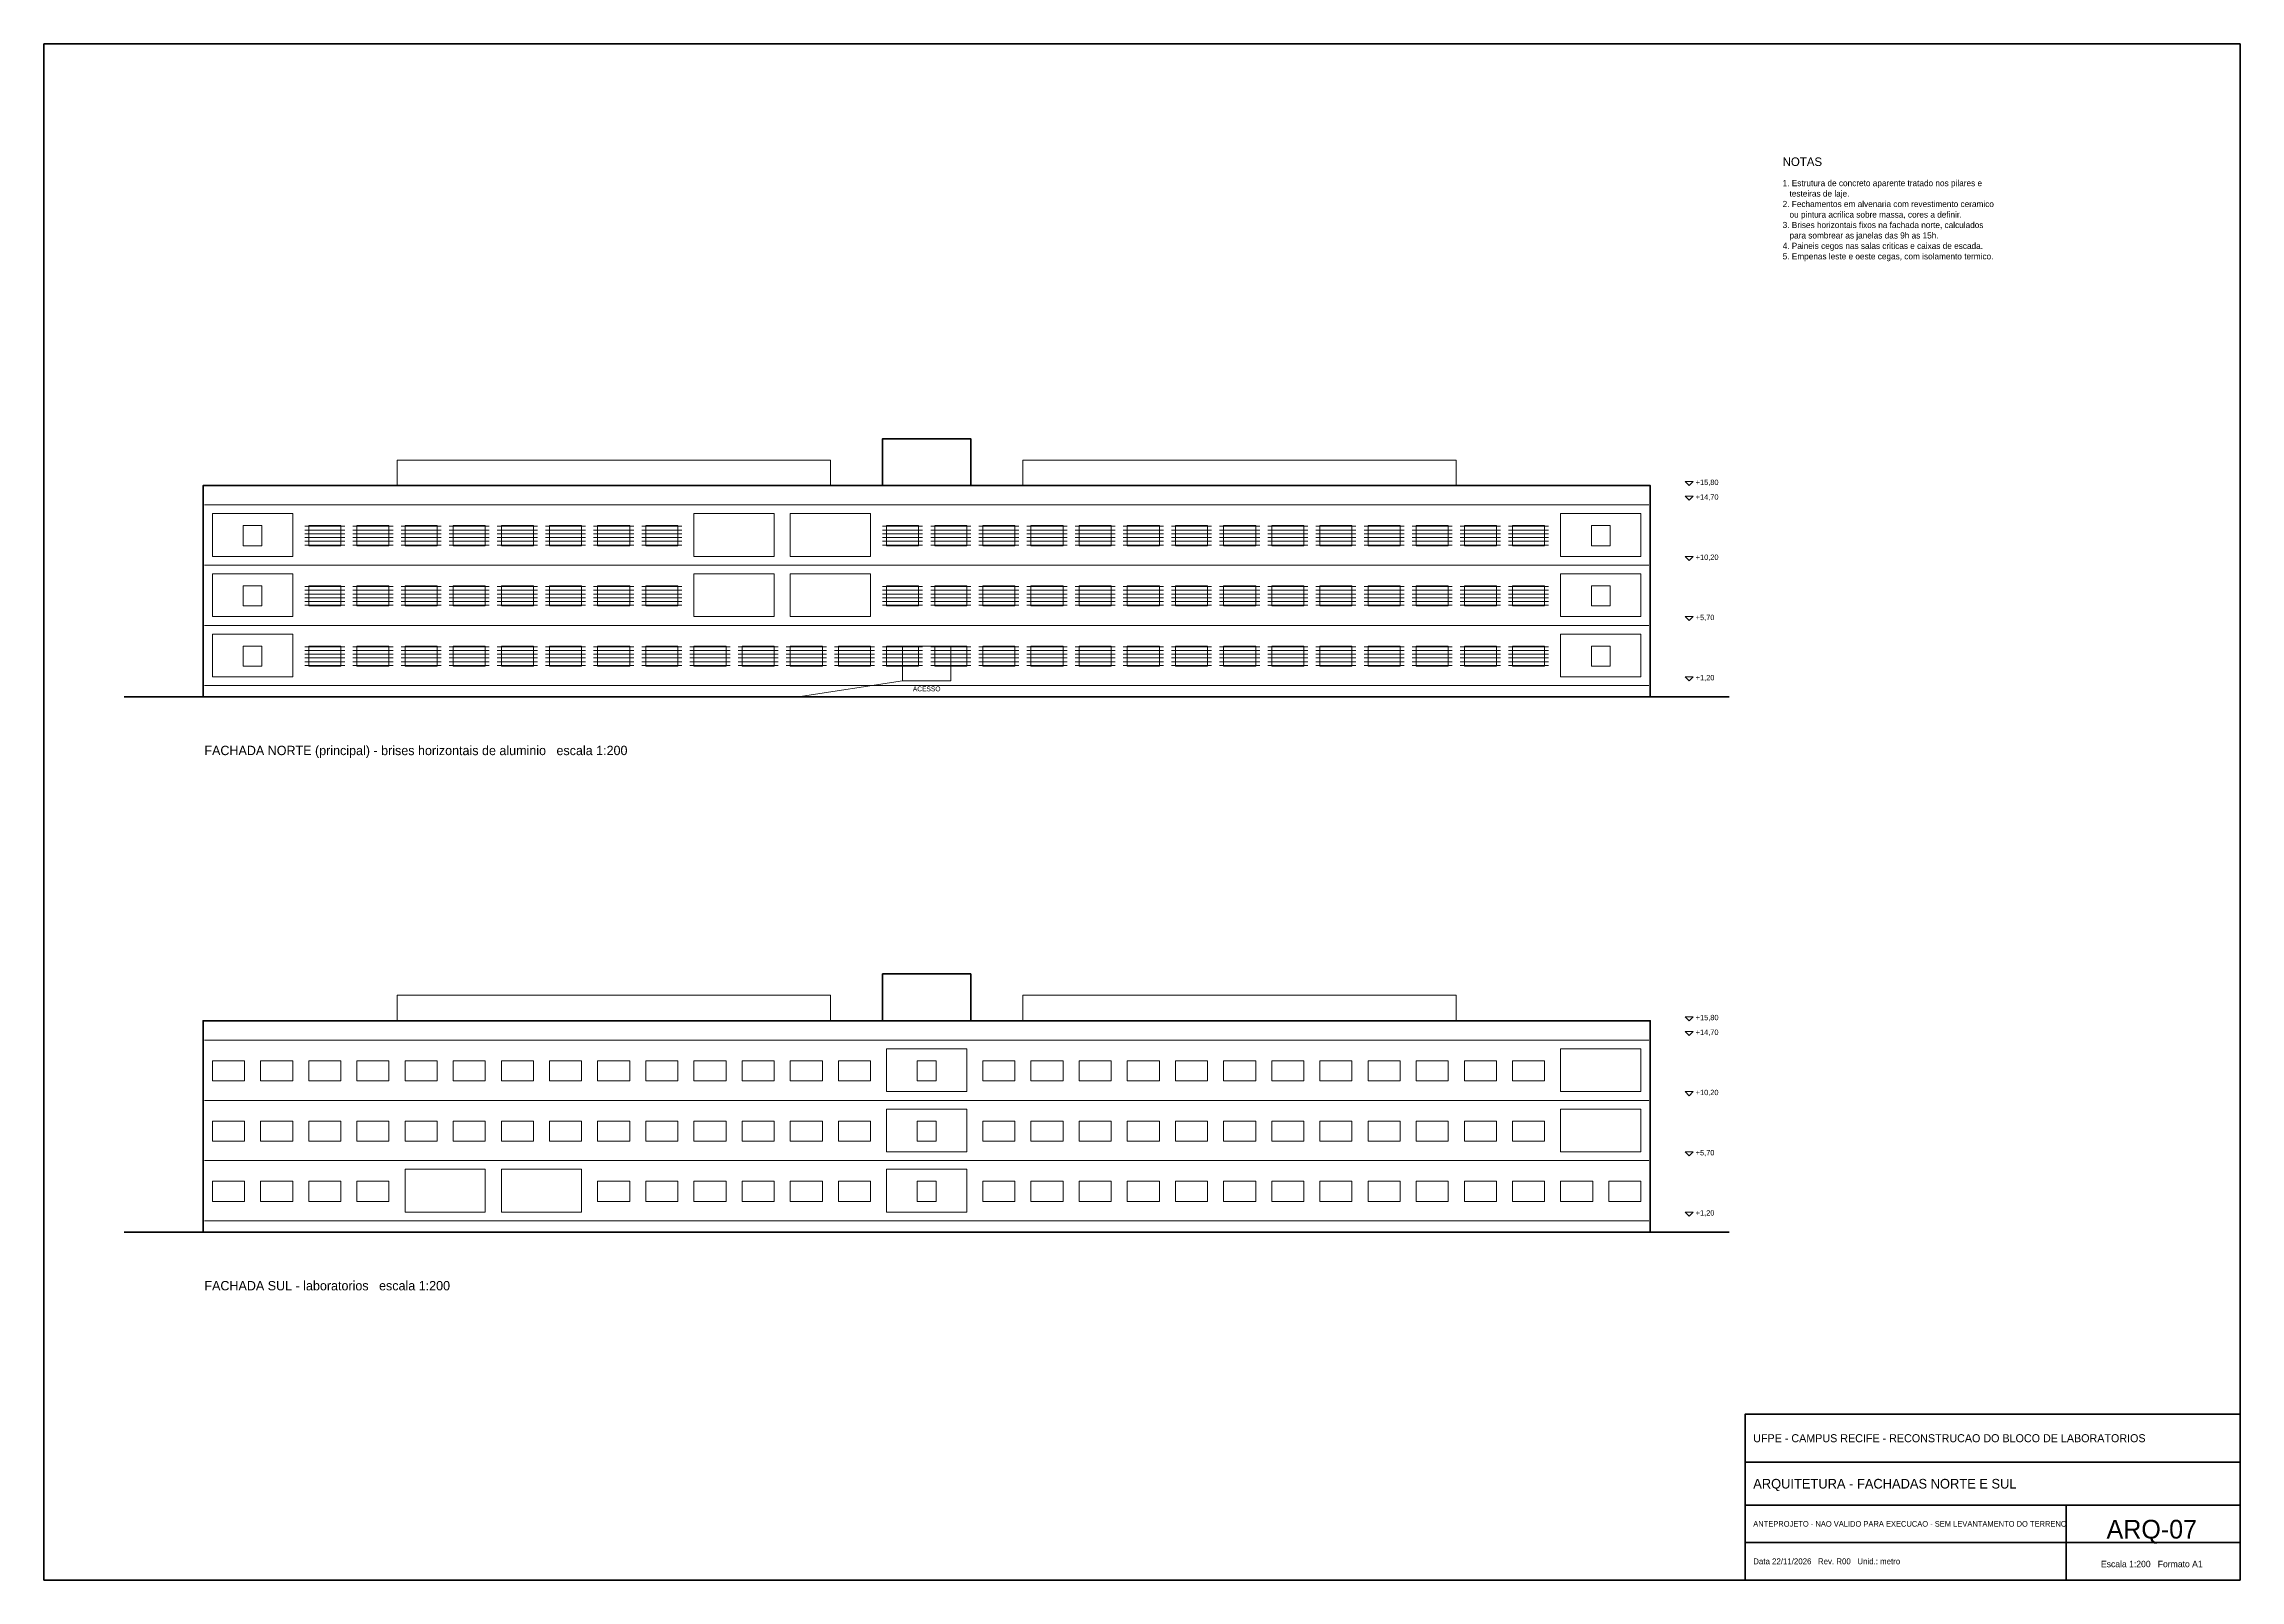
# Model space of a CAD drawing. Header units: metres. Extents: x -12 to 152, y -66 to 49.
import ezdxf
from ezdxf.enums import TextEntityAlignment as Align

# ---------------------------------------------------------------- set-up
doc = ezdxf.new("R2010")
doc.units = ezdxf.units.M
for name, color, linetype, lineweight, true_color in [('COTA', 8, 'Continuous', 13, 0x6a6a6a), ('ESQUADRIA', 4, 'Continuous', 18, 0x007f9f), ('MOBILIA', 9, 'Continuous', 13, 0xa8a8a8)]:
    doc.layers.add(name, color=color, linetype=linetype, lineweight=lineweight, true_color=true_color)
for name, color, linetype, lineweight in [('FOLHA', 7, 'Continuous', 35), ('NOTA', 7, 'Continuous', 18), ('PAREDE', 7, 'Continuous', 50), ('TEXTO', 7, 'Continuous', 18)]:
    doc.layers.add(name, color=color, linetype=linetype, lineweight=lineweight)

msp = doc.modelspace()

# ---------------------------------------------------------------- texts
at = {"layer": 'COTA'}
for s, p in [('+15,80', (111.5, 16.04)), ('+14,70', (111.5, 14.94)), ('+10,20', (111.5, 10.44)), ('+5,70', (111.5, 5.94)), ('+1,20', (111.5, 1.44)), ('+15,80', (111.5, -23.96)), ('+14,70', (111.5, -25.06)), ('+10,20', (111.5, -29.56)), ('+5,70', (111.5, -34.06)), ('+1,20', (111.5, -38.56))]:
    msp.add_text(s, height=0.4, dxfattribs=at).set_placement(p, align=Align.MIDDLE_LEFT)
at = {"layer": 'FOLHA'}
for s, height, p in [('UFPE - CAMPUS RECIFE - RECONSTRUCAO DO BLOCO DE LABORATORIOS', 0.6, (115.8, -55.4)), ('ARQUITETURA - FACHADAS NORTE E SUL', 0.72, (115.8, -58.8)), ('ANTEPROJETO - NAO VALIDO PARA EXECUCAO - SEM LEVANTAMENTO DO TERRENO', 0.42, (115.8, -61.8)), ('Data 22/11/2026   Rev. R00   Unid.: metro', 0.44, (115.8, -64.6))]:
    msp.add_text(s, height=height, dxfattribs=at).set_placement(p, align=Align.MIDDLE_LEFT)
for s, height, p in [('ARQ-07', 1.4, (145.6, -62.2)), ('Escala 1:200   Formato A1', 0.48, (145.6, -64.8))]:
    msp.add_text(s, height=height, dxfattribs=at).set_placement(p, align=Align.MIDDLE_CENTER)
at = {"layer": 'NOTA'}
for s, height, p in [('NOTAS', 0.64, (118, 40)), ('1. Estrutura de concreto aparente tratado nos pilares e', 0.46, (118, 38.4)), ('   testeiras de laje.', 0.46, (118, 37.62)), ('2. Fechamentos em alvenaria com revestimento ceramico', 0.46, (118, 36.84)), ('   ou pintura acrilica sobre massa, cores a definir.', 0.46, (118, 36.05)), ('3. Brises horizontais fixos na fachada norte, calculados', 0.46, (118, 35.27)), ('   para sombrear as janelas das 9h as 15h.', 0.46, (118, 34.49)), ('4. Paineis cegos nas salas criticas e caixas de escada.', 0.46, (118, 33.71)), ('5. Empenas leste e oeste cegas, com isolamento termico.', 0.46, (118, 32.93)), ('FACHADA NORTE (principal) - brises horizontais de aluminio   escala 1:200', 0.7, (0, -4)), ('FACHADA SUL - laboratorios   escala 1:200', 0.7, (0, -44))]:
    msp.add_text(s, height=height, dxfattribs=at).set_placement(p, align=Align.MIDDLE_LEFT)
at = {"layer": 'TEXTO'}
msp.add_text('ACESSO', height=0.36, dxfattribs=at).set_placement((54, 0.6), align=Align.MIDDLE_CENTER)

# ---------------------------------------------------------------- linework, layer by layer
at = {"layer": 'COTA'}
for points in [[(110.7, 16.1), (111, 15.8), (111.3, 16.1)], [(110.7, 15), (111, 14.7), (111.3, 15)], [(110.7, 10.5), (111, 10.2), (111.3, 10.5)], [(110.7, 6), (111, 5.7), (111.3, 6)], [(110.7, 1.5), (111, 1.2), (111.3, 1.5)], [(110.7, -23.9), (111, -24.2), (111.3, -23.9)], [(110.7, -25), (111, -25.3), (111.3, -25)], [(110.7, -29.5), (111, -29.8), (111.3, -29.5)], [(110.7, -34), (111, -34.3), (111.3, -34)], [(110.7, -38.5), (111, -38.8), (111.3, -38.5)]]:
    msp.add_lwpolyline(points, close=True, dxfattribs=at)
at = {"layer": 'ESQUADRIA'}
for points in [[(2.9, 11.3), (4.3, 11.3), (4.3, 12.8), (2.9, 12.8)], [(7.8, 11.3), (10.2, 11.3), (10.2, 12.8), (7.8, 12.8)], [(11.4, 11.3), (13.8, 11.3), (13.8, 12.8), (11.4, 12.8)], [(15, 11.3), (17.4, 11.3), (17.4, 12.8), (15, 12.8)], [(18.6, 11.3), (21, 11.3), (21, 12.8), (18.6, 12.8)], [(22.2, 11.3), (24.6, 11.3), (24.6, 12.8), (22.2, 12.8)], [(25.8, 11.3), (28.2, 11.3), (28.2, 12.8), (25.8, 12.8)], [(29.4, 11.3), (31.8, 11.3), (31.8, 12.8), (29.4, 12.8)], [(33, 11.3), (35.4, 11.3), (35.4, 12.8), (33, 12.8)], [(51, 11.3), (53.4, 11.3), (53.4, 12.8), (51, 12.8)], [(54.6, 11.3), (57, 11.3), (57, 12.8), (54.6, 12.8)], [(58.2, 11.3), (60.6, 11.3), (60.6, 12.8), (58.2, 12.8)], [(61.8, 11.3), (64.2, 11.3), (64.2, 12.8), (61.8, 12.8)], [(65.4, 11.3), (67.8, 11.3), (67.8, 12.8), (65.4, 12.8)], [(69, 11.3), (71.4, 11.3), (71.4, 12.8), (69, 12.8)], [(72.6, 11.3), (75, 11.3), (75, 12.8), (72.6, 12.8)], [(76.2, 11.3), (78.6, 11.3), (78.6, 12.8), (76.2, 12.8)], [(79.8, 11.3), (82.2, 11.3), (82.2, 12.8), (79.8, 12.8)], [(83.4, 11.3), (85.8, 11.3), (85.8, 12.8), (83.4, 12.8)], [(87, 11.3), (89.4, 11.3), (89.4, 12.8), (87, 12.8)], [(90.6, 11.3), (93, 11.3), (93, 12.8), (90.6, 12.8)], [(94.2, 11.3), (96.6, 11.3), (96.6, 12.8), (94.2, 12.8)], [(97.8, 11.3), (100.2, 11.3), (100.2, 12.8), (97.8, 12.8)], [(103.7, 11.3), (105.1, 11.3), (105.1, 12.8), (103.7, 12.8)], [(2.9, 6.8), (4.3, 6.8), (4.3, 8.3), (2.9, 8.3)], [(7.8, 6.8), (10.2, 6.8), (10.2, 8.3), (7.8, 8.3)], [(11.4, 6.8), (13.8, 6.8), (13.8, 8.3), (11.4, 8.3)], [(15, 6.8), (17.4, 6.8), (17.4, 8.3), (15, 8.3)], [(18.6, 6.8), (21, 6.8), (21, 8.3), (18.6, 8.3)], [(22.2, 6.8), (24.6, 6.8), (24.6, 8.3), (22.2, 8.3)], [(25.8, 6.8), (28.2, 6.8), (28.2, 8.3), (25.8, 8.3)], [(29.4, 6.8), (31.8, 6.8), (31.8, 8.3), (29.4, 8.3)], [(33, 6.8), (35.4, 6.8), (35.4, 8.3), (33, 8.3)], [(51, 6.8), (53.4, 6.8), (53.4, 8.3), (51, 8.3)], [(54.6, 6.8), (57, 6.8), (57, 8.3), (54.6, 8.3)], [(58.2, 6.8), (60.6, 6.8), (60.6, 8.3), (58.2, 8.3)], [(61.8, 6.8), (64.2, 6.8), (64.2, 8.3), (61.8, 8.3)], [(65.4, 6.8), (67.8, 6.8), (67.8, 8.3), (65.4, 8.3)], [(69, 6.8), (71.4, 6.8), (71.4, 8.3), (69, 8.3)], [(72.6, 6.8), (75, 6.8), (75, 8.3), (72.6, 8.3)], [(76.2, 6.8), (78.6, 6.8), (78.6, 8.3), (76.2, 8.3)], [(79.8, 6.8), (82.2, 6.8), (82.2, 8.3), (79.8, 8.3)], [(83.4, 6.8), (85.8, 6.8), (85.8, 8.3), (83.4, 8.3)], [(87, 6.8), (89.4, 6.8), (89.4, 8.3), (87, 8.3)], [(90.6, 6.8), (93, 6.8), (93, 8.3), (90.6, 8.3)], [(94.2, 6.8), (96.6, 6.8), (96.6, 8.3), (94.2, 8.3)], [(97.8, 6.8), (100.2, 6.8), (100.2, 8.3), (97.8, 8.3)], [(103.7, 6.8), (105.1, 6.8), (105.1, 8.3), (103.7, 8.3)], [(2.9, 2.3), (4.3, 2.3), (4.3, 3.8), (2.9, 3.8)], [(7.8, 2.3), (10.2, 2.3), (10.2, 3.8), (7.8, 3.8)], [(11.4, 2.3), (13.8, 2.3), (13.8, 3.8), (11.4, 3.8)], [(15, 2.3), (17.4, 2.3), (17.4, 3.8), (15, 3.8)], [(18.6, 2.3), (21, 2.3), (21, 3.8), (18.6, 3.8)], [(22.2, 2.3), (24.6, 2.3), (24.6, 3.8), (22.2, 3.8)], [(25.8, 2.3), (28.2, 2.3), (28.2, 3.8), (25.8, 3.8)], [(29.4, 2.3), (31.8, 2.3), (31.8, 3.8), (29.4, 3.8)], [(33, 2.3), (35.4, 2.3), (35.4, 3.8), (33, 3.8)], [(36.6, 2.3), (39, 2.3), (39, 3.8), (36.6, 3.8)], [(40.2, 2.3), (42.6, 2.3), (42.6, 3.8), (40.2, 3.8)], [(43.8, 2.3), (46.2, 2.3), (46.2, 3.8), (43.8, 3.8)], [(47.4, 2.3), (49.8, 2.3), (49.8, 3.8), (47.4, 3.8)], [(51, 2.3), (53.4, 2.3), (53.4, 3.8), (51, 3.8)], [(52.2, 1.2), (55.8, 1.2), (55.8, 3.8), (52.2, 3.8)], [(54.6, 2.3), (57, 2.3), (57, 3.8), (54.6, 3.8)], [(58.2, 2.3), (60.6, 2.3), (60.6, 3.8), (58.2, 3.8)], [(61.8, 2.3), (64.2, 2.3), (64.2, 3.8), (61.8, 3.8)], [(65.4, 2.3), (67.8, 2.3), (67.8, 3.8), (65.4, 3.8)], [(69, 2.3), (71.4, 2.3), (71.4, 3.8), (69, 3.8)], [(72.6, 2.3), (75, 2.3), (75, 3.8), (72.6, 3.8)], [(76.2, 2.3), (78.6, 2.3), (78.6, 3.8), (76.2, 3.8)], [(79.8, 2.3), (82.2, 2.3), (82.2, 3.8), (79.8, 3.8)], [(83.4, 2.3), (85.8, 2.3), (85.8, 3.8), (83.4, 3.8)], [(87, 2.3), (89.4, 2.3), (89.4, 3.8), (87, 3.8)], [(90.6, 2.3), (93, 2.3), (93, 3.8), (90.6, 3.8)], [(94.2, 2.3), (96.6, 2.3), (96.6, 3.8), (94.2, 3.8)], [(97.8, 2.3), (100.2, 2.3), (100.2, 3.8), (97.8, 3.8)], [(103.7, 2.3), (105.1, 2.3), (105.1, 3.8), (103.7, 3.8)], [(0.6, -28.7), (3, -28.7), (3, -27.2), (0.6, -27.2)], [(4.2, -28.7), (6.6, -28.7), (6.6, -27.2), (4.2, -27.2)], [(7.8, -28.7), (10.2, -28.7), (10.2, -27.2), (7.8, -27.2)], [(11.4, -28.7), (13.8, -28.7), (13.8, -27.2), (11.4, -27.2)], [(15, -28.7), (17.4, -28.7), (17.4, -27.2), (15, -27.2)], [(18.6, -28.7), (21, -28.7), (21, -27.2), (18.6, -27.2)], [(22.2, -28.7), (24.6, -28.7), (24.6, -27.2), (22.2, -27.2)], [(25.8, -28.7), (28.2, -28.7), (28.2, -27.2), (25.8, -27.2)], [(29.4, -28.7), (31.8, -28.7), (31.8, -27.2), (29.4, -27.2)], [(33, -28.7), (35.4, -28.7), (35.4, -27.2), (33, -27.2)], [(36.6, -28.7), (39, -28.7), (39, -27.2), (36.6, -27.2)], [(40.2, -28.7), (42.6, -28.7), (42.6, -27.2), (40.2, -27.2)], [(43.8, -28.7), (46.2, -28.7), (46.2, -27.2), (43.8, -27.2)], [(47.4, -28.7), (49.8, -28.7), (49.8, -27.2), (47.4, -27.2)], [(53.3, -28.7), (54.7, -28.7), (54.7, -27.2), (53.3, -27.2)], [(58.2, -28.7), (60.6, -28.7), (60.6, -27.2), (58.2, -27.2)], [(61.8, -28.7), (64.2, -28.7), (64.2, -27.2), (61.8, -27.2)], [(65.4, -28.7), (67.8, -28.7), (67.8, -27.2), (65.4, -27.2)], [(69, -28.7), (71.4, -28.7), (71.4, -27.2), (69, -27.2)], [(72.6, -28.7), (75, -28.7), (75, -27.2), (72.6, -27.2)], [(76.2, -28.7), (78.6, -28.7), (78.6, -27.2), (76.2, -27.2)], [(79.8, -28.7), (82.2, -28.7), (82.2, -27.2), (79.8, -27.2)], [(83.4, -28.7), (85.8, -28.7), (85.8, -27.2), (83.4, -27.2)], [(87, -28.7), (89.4, -28.7), (89.4, -27.2), (87, -27.2)], [(90.6, -28.7), (93, -28.7), (93, -27.2), (90.6, -27.2)], [(94.2, -28.7), (96.6, -28.7), (96.6, -27.2), (94.2, -27.2)], [(97.8, -28.7), (100.2, -28.7), (100.2, -27.2), (97.8, -27.2)], [(0.6, -33.2), (3, -33.2), (3, -31.7), (0.6, -31.7)], [(4.2, -33.2), (6.6, -33.2), (6.6, -31.7), (4.2, -31.7)], [(7.8, -33.2), (10.2, -33.2), (10.2, -31.7), (7.8, -31.7)], [(11.4, -33.2), (13.8, -33.2), (13.8, -31.7), (11.4, -31.7)], [(15, -33.2), (17.4, -33.2), (17.4, -31.7), (15, -31.7)], [(18.6, -33.2), (21, -33.2), (21, -31.7), (18.6, -31.7)], [(22.2, -33.2), (24.6, -33.2), (24.6, -31.7), (22.2, -31.7)], [(25.8, -33.2), (28.2, -33.2), (28.2, -31.7), (25.8, -31.7)], [(29.4, -33.2), (31.8, -33.2), (31.8, -31.7), (29.4, -31.7)], [(33, -33.2), (35.4, -33.2), (35.4, -31.7), (33, -31.7)], [(36.6, -33.2), (39, -33.2), (39, -31.7), (36.6, -31.7)], [(40.2, -33.2), (42.6, -33.2), (42.6, -31.7), (40.2, -31.7)], [(43.8, -33.2), (46.2, -33.2), (46.2, -31.7), (43.8, -31.7)], [(47.4, -33.2), (49.8, -33.2), (49.8, -31.7), (47.4, -31.7)], [(53.3, -33.2), (54.7, -33.2), (54.7, -31.7), (53.3, -31.7)], [(58.2, -33.2), (60.6, -33.2), (60.6, -31.7), (58.2, -31.7)], [(61.8, -33.2), (64.2, -33.2), (64.2, -31.7), (61.8, -31.7)], [(65.4, -33.2), (67.8, -33.2), (67.8, -31.7), (65.4, -31.7)], [(69, -33.2), (71.4, -33.2), (71.4, -31.7), (69, -31.7)], [(72.6, -33.2), (75, -33.2), (75, -31.7), (72.6, -31.7)], [(76.2, -33.2), (78.6, -33.2), (78.6, -31.7), (76.2, -31.7)], [(79.8, -33.2), (82.2, -33.2), (82.2, -31.7), (79.8, -31.7)], [(83.4, -33.2), (85.8, -33.2), (85.8, -31.7), (83.4, -31.7)], [(87, -33.2), (89.4, -33.2), (89.4, -31.7), (87, -31.7)], [(90.6, -33.2), (93, -33.2), (93, -31.7), (90.6, -31.7)], [(94.2, -33.2), (96.6, -33.2), (96.6, -31.7), (94.2, -31.7)], [(97.8, -33.2), (100.2, -33.2), (100.2, -31.7), (97.8, -31.7)], [(0.6, -37.7), (3, -37.7), (3, -36.2), (0.6, -36.2)], [(4.2, -37.7), (6.6, -37.7), (6.6, -36.2), (4.2, -36.2)], [(7.8, -37.7), (10.2, -37.7), (10.2, -36.2), (7.8, -36.2)], [(11.4, -37.7), (13.8, -37.7), (13.8, -36.2), (11.4, -36.2)], [(29.4, -37.7), (31.8, -37.7), (31.8, -36.2), (29.4, -36.2)], [(33, -37.7), (35.4, -37.7), (35.4, -36.2), (33, -36.2)], [(36.6, -37.7), (39, -37.7), (39, -36.2), (36.6, -36.2)], [(40.2, -37.7), (42.6, -37.7), (42.6, -36.2), (40.2, -36.2)], [(43.8, -37.7), (46.2, -37.7), (46.2, -36.2), (43.8, -36.2)], [(47.4, -37.7), (49.8, -37.7), (49.8, -36.2), (47.4, -36.2)], [(53.3, -37.7), (54.7, -37.7), (54.7, -36.2), (53.3, -36.2)], [(58.2, -37.7), (60.6, -37.7), (60.6, -36.2), (58.2, -36.2)], [(61.8, -37.7), (64.2, -37.7), (64.2, -36.2), (61.8, -36.2)], [(65.4, -37.7), (67.8, -37.7), (67.8, -36.2), (65.4, -36.2)], [(69, -37.7), (71.4, -37.7), (71.4, -36.2), (69, -36.2)], [(72.6, -37.7), (75, -37.7), (75, -36.2), (72.6, -36.2)], [(76.2, -37.7), (78.6, -37.7), (78.6, -36.2), (76.2, -36.2)], [(79.8, -37.7), (82.2, -37.7), (82.2, -36.2), (79.8, -36.2)], [(83.4, -37.7), (85.8, -37.7), (85.8, -36.2), (83.4, -36.2)], [(87, -37.7), (89.4, -37.7), (89.4, -36.2), (87, -36.2)], [(90.6, -37.7), (93, -37.7), (93, -36.2), (90.6, -36.2)], [(94.2, -37.7), (96.6, -37.7), (96.6, -36.2), (94.2, -36.2)], [(97.8, -37.7), (100.2, -37.7), (100.2, -36.2), (97.8, -36.2)], [(101.4, -37.7), (103.8, -37.7), (103.8, -36.2), (101.4, -36.2)], [(105, -37.7), (107.4, -37.7), (107.4, -36.2), (105, -36.2)]]:
    msp.add_lwpolyline(points, close=True, dxfattribs=at)
at = {"layer": 'FOLHA'}
for p, q in [((115.2, -57.2), (152.2, -57.2)), ((115.2, -60.4), (152.2, -60.4)), ((139.2, -66), (139.2, -60.4)), ((115.2, -63.2), (152.2, -63.2))]:
    msp.add_line(p, q, dxfattribs=at)
for points in [[(-12, -66), (152.2, -66), (152.2, 48.8), (-12, 48.8)], [(115.2, -66), (152.2, -66), (152.2, -53.6), (115.2, -53.6)]]:
    msp.add_lwpolyline(points, close=True, dxfattribs=at)
at = {"layer": 'MOBILIA'}
for p, q in [((0, 14.35), (108, 14.35)), ((7.5, 12.75), (10.5, 12.75)), ((7.5, 12.47), (10.5, 12.47)), ((7.5, 12.19), (10.5, 12.19)), ((7.5, 11.91), (10.5, 11.91)), ((7.5, 11.63), (10.5, 11.63)), ((11.1, 12.75), (14.1, 12.75)), ((11.1, 12.47), (14.1, 12.47)), ((11.1, 12.19), (14.1, 12.19)), ((11.1, 11.91), (14.1, 11.91)), ((11.1, 11.63), (14.1, 11.63)), ((14.7, 12.75), (17.7, 12.75)), ((14.7, 12.47), (17.7, 12.47)), ((14.7, 12.19), (17.7, 12.19)), ((14.7, 11.91), (17.7, 11.91)), ((14.7, 11.63), (17.7, 11.63)), ((18.3, 12.75), (21.3, 12.75)), ((18.3, 12.47), (21.3, 12.47)), ((18.3, 12.19), (21.3, 12.19)), ((18.3, 11.91), (21.3, 11.91)), ((18.3, 11.63), (21.3, 11.63)), ((21.9, 12.75), (24.9, 12.75)), ((21.9, 12.47), (24.9, 12.47)), ((21.9, 12.19), (24.9, 12.19)), ((21.9, 11.91), (24.9, 11.91)), ((21.9, 11.63), (24.9, 11.63)), ((25.5, 12.75), (28.5, 12.75)), ((25.5, 12.47), (28.5, 12.47)), ((25.5, 12.19), (28.5, 12.19)), ((25.5, 11.91), (28.5, 11.91)), ((25.5, 11.63), (28.5, 11.63)), ((29.1, 12.75), (32.1, 12.75)), ((29.1, 12.47), (32.1, 12.47)), ((29.1, 12.19), (32.1, 12.19)), ((29.1, 11.91), (32.1, 11.91)), ((29.1, 11.63), (32.1, 11.63)), ((32.7, 12.75), (35.7, 12.75)), ((32.7, 12.47), (35.7, 12.47)), ((32.7, 12.19), (35.7, 12.19)), ((32.7, 11.91), (35.7, 11.91)), ((32.7, 11.63), (35.7, 11.63)), ((50.7, 12.75), (53.7, 12.75)), ((50.7, 12.47), (53.7, 12.47)), ((50.7, 12.19), (53.7, 12.19)), ((50.7, 11.91), (53.7, 11.91)), ((50.7, 11.63), (53.7, 11.63)), ((54.3, 12.75), (57.3, 12.75)), ((54.3, 12.47), (57.3, 12.47)), ((54.3, 12.19), (57.3, 12.19)), ((54.3, 11.91), (57.3, 11.91)), ((54.3, 11.63), (57.3, 11.63)), ((57.9, 12.75), (60.9, 12.75)), ((57.9, 12.47), (60.9, 12.47)), ((57.9, 12.19), (60.9, 12.19)), ((57.9, 11.91), (60.9, 11.91)), ((57.9, 11.63), (60.9, 11.63)), ((61.5, 12.75), (64.5, 12.75)), ((61.5, 12.47), (64.5, 12.47)), ((61.5, 12.19), (64.5, 12.19)), ((61.5, 11.91), (64.5, 11.91)), ((61.5, 11.63), (64.5, 11.63)), ((65.1, 12.75), (68.1, 12.75)), ((65.1, 12.47), (68.1, 12.47)), ((65.1, 12.19), (68.1, 12.19)), ((65.1, 11.91), (68.1, 11.91)), ((65.1, 11.63), (68.1, 11.63)), ((68.7, 12.75), (71.7, 12.75)), ((68.7, 12.47), (71.7, 12.47)), ((68.7, 12.19), (71.7, 12.19)), ((68.7, 11.91), (71.7, 11.91)), ((68.7, 11.63), (71.7, 11.63)), ((72.3, 12.75), (75.3, 12.75)), ((72.3, 12.47), (75.3, 12.47)), ((72.3, 12.19), (75.3, 12.19)), ((72.3, 11.91), (75.3, 11.91)), ((72.3, 11.63), (75.3, 11.63)), ((75.9, 12.75), (78.9, 12.75)), ((75.9, 12.47), (78.9, 12.47)), ((75.9, 12.19), (78.9, 12.19)), ((75.9, 11.91), (78.9, 11.91)), ((75.9, 11.63), (78.9, 11.63)), ((79.5, 12.75), (82.5, 12.75)), ((79.5, 12.47), (82.5, 12.47)), ((79.5, 12.19), (82.5, 12.19)), ((79.5, 11.91), (82.5, 11.91)), ((79.5, 11.63), (82.5, 11.63)), ((83.1, 12.75), (86.1, 12.75)), ((83.1, 12.47), (86.1, 12.47)), ((83.1, 12.19), (86.1, 12.19)), ((83.1, 11.91), (86.1, 11.91)), ((83.1, 11.63), (86.1, 11.63)), ((86.7, 12.75), (89.7, 12.75)), ((86.7, 12.47), (89.7, 12.47)), ((86.7, 12.19), (89.7, 12.19)), ((86.7, 11.91), (89.7, 11.91)), ((86.7, 11.63), (89.7, 11.63)), ((90.3, 12.75), (93.3, 12.75)), ((90.3, 12.47), (93.3, 12.47)), ((90.3, 12.19), (93.3, 12.19)), ((90.3, 11.91), (93.3, 11.91)), ((90.3, 11.63), (93.3, 11.63)), ((93.9, 12.75), (96.9, 12.75)), ((93.9, 12.47), (96.9, 12.47)), ((93.9, 12.19), (96.9, 12.19)), ((93.9, 11.91), (96.9, 11.91)), ((93.9, 11.63), (96.9, 11.63)), ((97.5, 12.75), (100.5, 12.75)), ((97.5, 12.47), (100.5, 12.47)), ((97.5, 12.19), (100.5, 12.19)), ((97.5, 11.91), (100.5, 11.91)), ((97.5, 11.63), (100.5, 11.63)), ((7.5, 11.35), (10.5, 11.35)), ((11.1, 11.35), (14.1, 11.35)), ((14.7, 11.35), (17.7, 11.35)), ((18.3, 11.35), (21.3, 11.35)), ((21.9, 11.35), (24.9, 11.35)), ((25.5, 11.35), (28.5, 11.35)), ((29.1, 11.35), (32.1, 11.35)), ((32.7, 11.35), (35.7, 11.35)), ((50.7, 11.35), (53.7, 11.35)), ((54.3, 11.35), (57.3, 11.35)), ((57.9, 11.35), (60.9, 11.35)), ((61.5, 11.35), (64.5, 11.35)), ((65.1, 11.35), (68.1, 11.35)), ((68.7, 11.35), (71.7, 11.35)), ((72.3, 11.35), (75.3, 11.35)), ((75.9, 11.35), (78.9, 11.35)), ((79.5, 11.35), (82.5, 11.35)), ((83.1, 11.35), (86.1, 11.35)), ((86.7, 11.35), (89.7, 11.35)), ((90.3, 11.35), (93.3, 11.35)), ((93.9, 11.35), (96.9, 11.35)), ((97.5, 11.35), (100.5, 11.35)), ((0, 9.85), (108, 9.85)), ((7.5, 8.25), (10.5, 8.25)), ((11.1, 8.25), (14.1, 8.25)), ((14.7, 8.25), (17.7, 8.25)), ((18.3, 8.25), (21.3, 8.25)), ((21.9, 8.25), (24.9, 8.25)), ((25.5, 8.25), (28.5, 8.25)), ((29.1, 8.25), (32.1, 8.25)), ((32.7, 8.25), (35.7, 8.25)), ((50.7, 8.25), (53.7, 8.25)), ((54.3, 8.25), (57.3, 8.25)), ((57.9, 8.25), (60.9, 8.25)), ((61.5, 8.25), (64.5, 8.25)), ((65.1, 8.25), (68.1, 8.25)), ((68.7, 8.25), (71.7, 8.25)), ((72.3, 8.25), (75.3, 8.25)), ((75.9, 8.25), (78.9, 8.25)), ((79.5, 8.25), (82.5, 8.25)), ((83.1, 8.25), (86.1, 8.25)), ((86.7, 8.25), (89.7, 8.25)), ((90.3, 8.25), (93.3, 8.25)), ((93.9, 8.25), (96.9, 8.25)), ((97.5, 8.25), (100.5, 8.25)), ((7.5, 7.97), (10.5, 7.97)), ((7.5, 7.69), (10.5, 7.69)), ((7.5, 7.41), (10.5, 7.41)), ((7.5, 7.13), (10.5, 7.13)), ((7.5, 6.85), (10.5, 6.85)), ((11.1, 7.97), (14.1, 7.97)), ((11.1, 7.69), (14.1, 7.69)), ((11.1, 7.41), (14.1, 7.41)), ((11.1, 7.13), (14.1, 7.13)), ((11.1, 6.85), (14.1, 6.85)), ((14.7, 7.97), (17.7, 7.97)), ((14.7, 7.69), (17.7, 7.69)), ((14.7, 7.41), (17.7, 7.41)), ((14.7, 7.13), (17.7, 7.13)), ((14.7, 6.85), (17.7, 6.85)), ((18.3, 7.97), (21.3, 7.97)), ((18.3, 7.69), (21.3, 7.69)), ((18.3, 7.41), (21.3, 7.41)), ((18.3, 7.13), (21.3, 7.13)), ((18.3, 6.85), (21.3, 6.85)), ((21.9, 7.97), (24.9, 7.97)), ((21.9, 7.69), (24.9, 7.69)), ((21.9, 7.41), (24.9, 7.41)), ((21.9, 7.13), (24.9, 7.13)), ((21.9, 6.85), (24.9, 6.85)), ((25.5, 7.97), (28.5, 7.97)), ((25.5, 7.69), (28.5, 7.69)), ((25.5, 7.41), (28.5, 7.41)), ((25.5, 7.13), (28.5, 7.13)), ((25.5, 6.85), (28.5, 6.85)), ((29.1, 7.97), (32.1, 7.97)), ((29.1, 7.69), (32.1, 7.69)), ((29.1, 7.41), (32.1, 7.41)), ((29.1, 7.13), (32.1, 7.13)), ((29.1, 6.85), (32.1, 6.85)), ((32.7, 7.97), (35.7, 7.97)), ((32.7, 7.69), (35.7, 7.69)), ((32.7, 7.41), (35.7, 7.41)), ((32.7, 7.13), (35.7, 7.13)), ((32.7, 6.85), (35.7, 6.85)), ((50.7, 7.97), (53.7, 7.97)), ((50.7, 7.69), (53.7, 7.69)), ((50.7, 7.41), (53.7, 7.41)), ((50.7, 7.13), (53.7, 7.13)), ((50.7, 6.85), (53.7, 6.85)), ((54.3, 7.97), (57.3, 7.97)), ((54.3, 7.69), (57.3, 7.69)), ((54.3, 7.41), (57.3, 7.41)), ((54.3, 7.13), (57.3, 7.13)), ((54.3, 6.85), (57.3, 6.85)), ((57.9, 7.97), (60.9, 7.97)), ((57.9, 7.69), (60.9, 7.69)), ((57.9, 7.41), (60.9, 7.41)), ((57.9, 7.13), (60.9, 7.13)), ((57.9, 6.85), (60.9, 6.85)), ((61.5, 7.97), (64.5, 7.97)), ((61.5, 7.69), (64.5, 7.69)), ((61.5, 7.41), (64.5, 7.41)), ((61.5, 7.13), (64.5, 7.13)), ((61.5, 6.85), (64.5, 6.85)), ((65.1, 7.97), (68.1, 7.97)), ((65.1, 7.69), (68.1, 7.69)), ((65.1, 7.41), (68.1, 7.41)), ((65.1, 7.13), (68.1, 7.13)), ((65.1, 6.85), (68.1, 6.85)), ((68.7, 7.97), (71.7, 7.97)), ((68.7, 7.69), (71.7, 7.69)), ((68.7, 7.41), (71.7, 7.41)), ((68.7, 7.13), (71.7, 7.13)), ((68.7, 6.85), (71.7, 6.85)), ((72.3, 7.97), (75.3, 7.97)), ((72.3, 7.69), (75.3, 7.69)), ((72.3, 7.41), (75.3, 7.41)), ((72.3, 7.13), (75.3, 7.13)), ((72.3, 6.85), (75.3, 6.85)), ((75.9, 7.97), (78.9, 7.97)), ((75.9, 7.69), (78.9, 7.69)), ((75.9, 7.41), (78.9, 7.41)), ((75.9, 7.13), (78.9, 7.13)), ((75.9, 6.85), (78.9, 6.85)), ((79.5, 7.97), (82.5, 7.97)), ((79.5, 7.69), (82.5, 7.69)), ((79.5, 7.41), (82.5, 7.41)), ((79.5, 7.13), (82.5, 7.13)), ((79.5, 6.85), (82.5, 6.85)), ((83.1, 7.97), (86.1, 7.97)), ((83.1, 7.69), (86.1, 7.69)), ((83.1, 7.41), (86.1, 7.41)), ((83.1, 7.13), (86.1, 7.13)), ((83.1, 6.85), (86.1, 6.85)), ((86.7, 7.97), (89.7, 7.97)), ((86.7, 7.69), (89.7, 7.69)), ((86.7, 7.41), (89.7, 7.41)), ((86.7, 7.13), (89.7, 7.13)), ((86.7, 6.85), (89.7, 6.85)), ((90.3, 7.97), (93.3, 7.97)), ((90.3, 7.69), (93.3, 7.69)), ((90.3, 7.41), (93.3, 7.41)), ((90.3, 7.13), (93.3, 7.13)), ((90.3, 6.85), (93.3, 6.85)), ((93.9, 7.97), (96.9, 7.97)), ((93.9, 7.69), (96.9, 7.69)), ((93.9, 7.41), (96.9, 7.41)), ((93.9, 7.13), (96.9, 7.13)), ((93.9, 6.85), (96.9, 6.85)), ((97.5, 7.97), (100.5, 7.97)), ((97.5, 7.69), (100.5, 7.69)), ((97.5, 7.41), (100.5, 7.41)), ((97.5, 7.13), (100.5, 7.13)), ((97.5, 6.85), (100.5, 6.85)), ((0, 5.35), (108, 5.35)), ((7.5, 3.75), (10.5, 3.75)), ((7.5, 3.47), (10.5, 3.47)), ((11.1, 3.75), (14.1, 3.75)), ((11.1, 3.47), (14.1, 3.47)), ((14.7, 3.75), (17.7, 3.75)), ((14.7, 3.47), (17.7, 3.47)), ((18.3, 3.75), (21.3, 3.75)), ((18.3, 3.47), (21.3, 3.47)), ((21.9, 3.75), (24.9, 3.75)), ((21.9, 3.47), (24.9, 3.47)), ((25.5, 3.75), (28.5, 3.75)), ((25.5, 3.47), (28.5, 3.47)), ((29.1, 3.75), (32.1, 3.75)), ((29.1, 3.47), (32.1, 3.47)), ((32.7, 3.75), (35.7, 3.75)), ((32.7, 3.47), (35.7, 3.47)), ((36.3, 3.75), (39.3, 3.75)), ((36.3, 3.47), (39.3, 3.47)), ((39.9, 3.75), (42.9, 3.75)), ((39.9, 3.47), (42.9, 3.47)), ((43.5, 3.75), (46.5, 3.75)), ((43.5, 3.47), (46.5, 3.47)), ((47.1, 3.75), (50.1, 3.75)), ((47.1, 3.47), (50.1, 3.47)), ((50.7, 3.75), (53.7, 3.75)), ((50.7, 3.47), (53.7, 3.47)), ((54.3, 3.75), (57.3, 3.75)), ((54.3, 3.47), (57.3, 3.47)), ((57.9, 3.75), (60.9, 3.75)), ((57.9, 3.47), (60.9, 3.47)), ((61.5, 3.75), (64.5, 3.75)), ((61.5, 3.47), (64.5, 3.47)), ((65.1, 3.75), (68.1, 3.75)), ((65.1, 3.47), (68.1, 3.47)), ((68.7, 3.75), (71.7, 3.75)), ((68.7, 3.47), (71.7, 3.47)), ((72.3, 3.75), (75.3, 3.75)), ((72.3, 3.47), (75.3, 3.47)), ((75.9, 3.75), (78.9, 3.75)), ((75.9, 3.47), (78.9, 3.47)), ((79.5, 3.75), (82.5, 3.75)), ((79.5, 3.47), (82.5, 3.47)), ((83.1, 3.75), (86.1, 3.75)), ((83.1, 3.47), (86.1, 3.47)), ((86.7, 3.75), (89.7, 3.75)), ((86.7, 3.47), (89.7, 3.47)), ((90.3, 3.75), (93.3, 3.75)), ((90.3, 3.47), (93.3, 3.47)), ((93.9, 3.75), (96.9, 3.75)), ((93.9, 3.47), (96.9, 3.47)), ((97.5, 3.75), (100.5, 3.75)), ((97.5, 3.47), (100.5, 3.47)), ((7.5, 3.19), (10.5, 3.19)), ((7.5, 2.91), (10.5, 2.91)), ((7.5, 2.63), (10.5, 2.63)), ((7.5, 2.35), (10.5, 2.35)), ((11.1, 3.19), (14.1, 3.19)), ((11.1, 2.91), (14.1, 2.91)), ((11.1, 2.63), (14.1, 2.63)), ((11.1, 2.35), (14.1, 2.35)), ((14.7, 3.19), (17.7, 3.19)), ((14.7, 2.91), (17.7, 2.91)), ((14.7, 2.63), (17.7, 2.63)), ((14.7, 2.35), (17.7, 2.35)), ((18.3, 3.19), (21.3, 3.19)), ((18.3, 2.91), (21.3, 2.91)), ((18.3, 2.63), (21.3, 2.63)), ((18.3, 2.35), (21.3, 2.35)), ((21.9, 3.19), (24.9, 3.19)), ((21.9, 2.91), (24.9, 2.91)), ((21.9, 2.63), (24.9, 2.63)), ((21.9, 2.35), (24.9, 2.35)), ((25.5, 3.19), (28.5, 3.19)), ((25.5, 2.91), (28.5, 2.91)), ((25.5, 2.63), (28.5, 2.63)), ((25.5, 2.35), (28.5, 2.35)), ((29.1, 3.19), (32.1, 3.19)), ((29.1, 2.91), (32.1, 2.91)), ((29.1, 2.63), (32.1, 2.63)), ((29.1, 2.35), (32.1, 2.35)), ((32.7, 3.19), (35.7, 3.19)), ((32.7, 2.91), (35.7, 2.91)), ((32.7, 2.63), (35.7, 2.63)), ((32.7, 2.35), (35.7, 2.35)), ((36.3, 3.19), (39.3, 3.19)), ((36.3, 2.91), (39.3, 2.91)), ((36.3, 2.63), (39.3, 2.63)), ((36.3, 2.35), (39.3, 2.35)), ((39.9, 3.19), (42.9, 3.19)), ((39.9, 2.91), (42.9, 2.91)), ((39.9, 2.63), (42.9, 2.63)), ((39.9, 2.35), (42.9, 2.35)), ((43.5, 3.19), (46.5, 3.19)), ((43.5, 2.91), (46.5, 2.91)), ((43.5, 2.63), (46.5, 2.63)), ((43.5, 2.35), (46.5, 2.35)), ((47.1, 3.19), (50.1, 3.19)), ((47.1, 2.91), (50.1, 2.91)), ((47.1, 2.63), (50.1, 2.63)), ((47.1, 2.35), (50.1, 2.35)), ((50.7, 3.19), (53.7, 3.19)), ((50.7, 2.91), (53.7, 2.91)), ((50.7, 2.63), (53.7, 2.63)), ((50.7, 2.35), (53.7, 2.35)), ((54.3, 3.19), (57.3, 3.19)), ((54.3, 2.91), (57.3, 2.91)), ((54.3, 2.63), (57.3, 2.63)), ((54.3, 2.35), (57.3, 2.35)), ((57.9, 3.19), (60.9, 3.19)), ((57.9, 2.91), (60.9, 2.91)), ((57.9, 2.63), (60.9, 2.63)), ((57.9, 2.35), (60.9, 2.35)), ((61.5, 3.19), (64.5, 3.19)), ((61.5, 2.91), (64.5, 2.91)), ((61.5, 2.63), (64.5, 2.63)), ((61.5, 2.35), (64.5, 2.35)), ((65.1, 3.19), (68.1, 3.19)), ((65.1, 2.91), (68.1, 2.91)), ((65.1, 2.63), (68.1, 2.63)), ((65.1, 2.35), (68.1, 2.35)), ((68.7, 3.19), (71.7, 3.19)), ((68.7, 2.91), (71.7, 2.91)), ((68.7, 2.63), (71.7, 2.63)), ((68.7, 2.35), (71.7, 2.35)), ((72.3, 3.19), (75.3, 3.19)), ((72.3, 2.91), (75.3, 2.91)), ((72.3, 2.63), (75.3, 2.63)), ((72.3, 2.35), (75.3, 2.35)), ((75.9, 3.19), (78.9, 3.19)), ((75.9, 2.91), (78.9, 2.91)), ((75.9, 2.63), (78.9, 2.63)), ((75.9, 2.35), (78.9, 2.35)), ((79.5, 3.19), (82.5, 3.19)), ((79.5, 2.91), (82.5, 2.91)), ((79.5, 2.63), (82.5, 2.63)), ((79.5, 2.35), (82.5, 2.35)), ((83.1, 3.19), (86.1, 3.19)), ((83.1, 2.91), (86.1, 2.91)), ((83.1, 2.63), (86.1, 2.63)), ((83.1, 2.35), (86.1, 2.35)), ((86.7, 3.19), (89.7, 3.19)), ((86.7, 2.91), (89.7, 2.91)), ((86.7, 2.63), (89.7, 2.63)), ((86.7, 2.35), (89.7, 2.35)), ((90.3, 3.19), (93.3, 3.19)), ((90.3, 2.91), (93.3, 2.91)), ((90.3, 2.63), (93.3, 2.63)), ((90.3, 2.35), (93.3, 2.35)), ((93.9, 3.19), (96.9, 3.19)), ((93.9, 2.91), (96.9, 2.91)), ((93.9, 2.63), (96.9, 2.63)), ((93.9, 2.35), (96.9, 2.35)), ((97.5, 3.19), (100.5, 3.19)), ((97.5, 2.91), (100.5, 2.91)), ((97.5, 2.63), (100.5, 2.63)), ((97.5, 2.35), (100.5, 2.35)), ((0, 0.85), (108, 0.85)), ((44.4, 0), (52.2, 1.2)), ((0, -25.65), (108, -25.65)), ((0, -30.15), (108, -30.15)), ((0, -34.65), (108, -34.65)), ((0, -39.15), (108, -39.15))]:
    msp.add_line(p, q, dxfattribs=at)
for points in [[(14.4, 15.8), (46.8, 15.8), (46.8, 17.7), (14.4, 17.7)], [(61.2, 15.8), (93.6, 15.8), (93.6, 17.7), (61.2, 17.7)], [(0.6, 10.5), (6.6, 10.5), (6.6, 13.7), (0.6, 13.7)], [(36.6, 10.5), (42.6, 10.5), (42.6, 13.7), (36.6, 13.7)], [(43.8, 10.5), (49.8, 10.5), (49.8, 13.7), (43.8, 13.7)], [(101.4, 10.5), (107.4, 10.5), (107.4, 13.7), (101.4, 13.7)], [(0.6, 6), (6.6, 6), (6.6, 9.2), (0.6, 9.2)], [(36.6, 6), (42.6, 6), (42.6, 9.2), (36.6, 9.2)], [(43.8, 6), (49.8, 6), (49.8, 9.2), (43.8, 9.2)], [(101.4, 6), (107.4, 6), (107.4, 9.2), (101.4, 9.2)], [(0.6, 1.5), (6.6, 1.5), (6.6, 4.7), (0.6, 4.7)], [(101.4, 1.5), (107.4, 1.5), (107.4, 4.7), (101.4, 4.7)], [(14.4, -24.2), (46.8, -24.2), (46.8, -22.3), (14.4, -22.3)], [(61.2, -24.2), (93.6, -24.2), (93.6, -22.3), (61.2, -22.3)], [(51, -29.5), (57, -29.5), (57, -26.3), (51, -26.3)], [(101.4, -29.5), (107.4, -29.5), (107.4, -26.3), (101.4, -26.3)], [(51, -34), (57, -34), (57, -30.8), (51, -30.8)], [(101.4, -34), (107.4, -34), (107.4, -30.8), (101.4, -30.8)], [(15, -38.5), (21, -38.5), (21, -35.3), (15, -35.3)], [(22.2, -38.5), (28.2, -38.5), (28.2, -35.3), (22.2, -35.3)], [(51, -38.5), (57, -38.5), (57, -35.3), (51, -35.3)]]:
    msp.add_lwpolyline(points, close=True, dxfattribs=at)
at = {"layer": 'PAREDE'}
for p, q in [((-6, 0), (114, 0)), ((-6, -40), (114, -40))]:
    msp.add_line(p, q, dxfattribs=at)
for points in [[(50.7, 15.8), (57.3, 15.8), (57.3, 19.3), (50.7, 19.3)], [(-0.1, 0), (108.1, 0), (108.1, 15.8), (-0.1, 15.8)], [(50.7, -24.2), (57.3, -24.2), (57.3, -20.7), (50.7, -20.7)], [(-0.1, -40), (108.1, -40), (108.1, -24.2), (-0.1, -24.2)]]:
    msp.add_lwpolyline(points, close=True, dxfattribs=at)

msp.set_redraw_order([(e.dxf.handle, doc.entitydb.next_handle()) for e in msp.query("TEXT MTEXT ATTDEF DIMENSION ARC_DIMENSION")])  # texts and dimensions are drawn at this point

doc.saveas('drawing.dxf')
